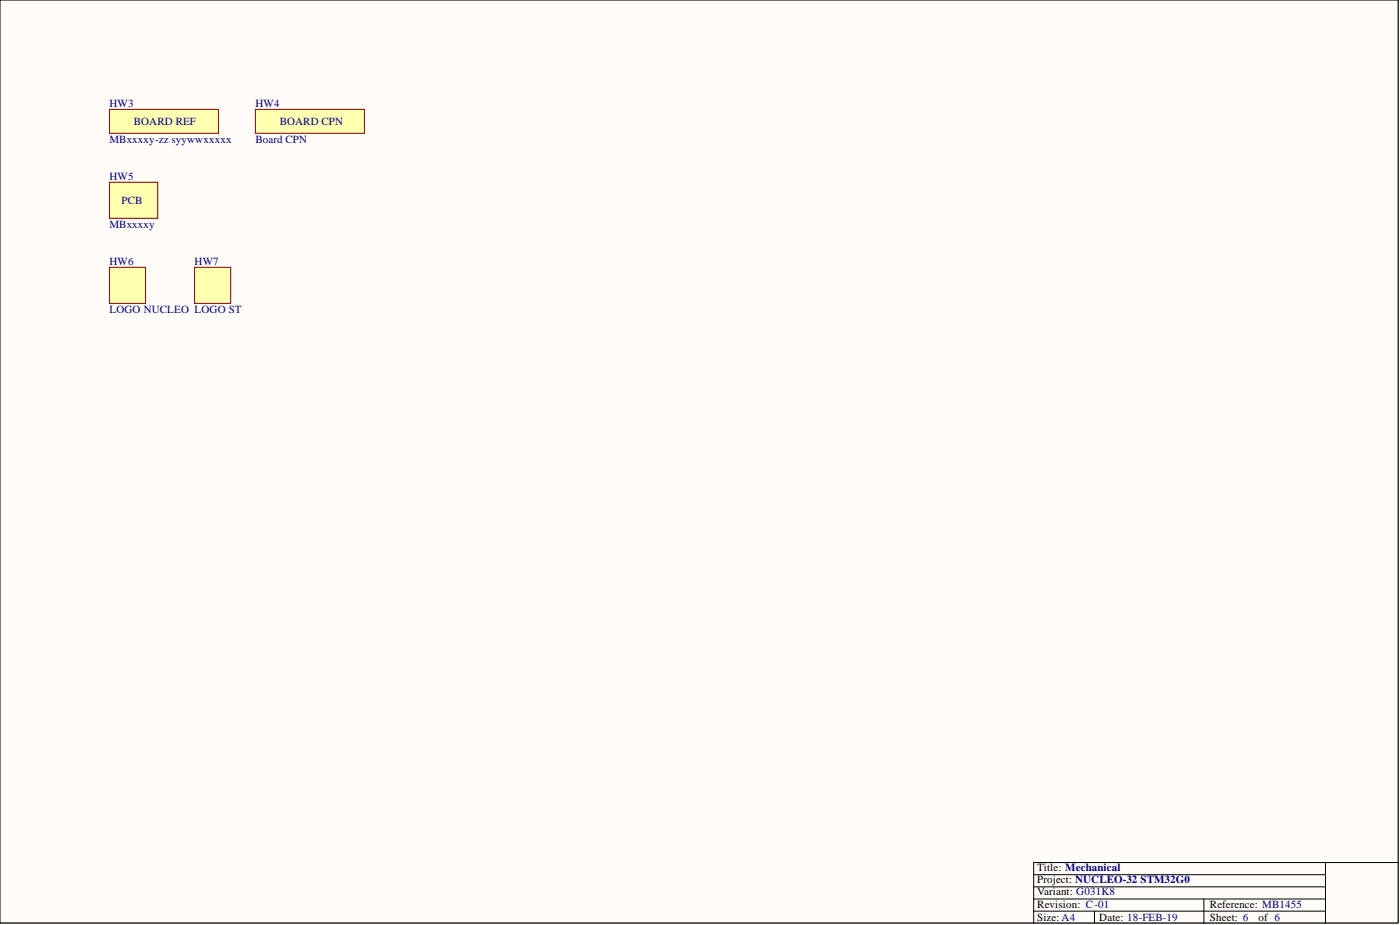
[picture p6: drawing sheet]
<svg xmlns="http://www.w3.org/2000/svg" width="292mm" height="193mm" viewBox="0 0 292 193" stroke-linecap="round" stroke-linejoin="round" font-family="sans-serif">
<defs><g id="words">
<g font-size="2.3" fill="#000080">
<text x="22.8" y="22.3">HW3</text>
<text x="53.3" y="22.3">HW4</text>
<text x="22.8" y="29.9">MBxxxxy-zz syywwxxxxx</text>
<text x="27.9" y="26.1">BOARD REF</text>
<text x="53.3" y="29.9">Board CPN</text>
<text x="58.4" y="26.1">BOARD CPN</text>
<text x="22.8" y="37.5">HW5</text>
<text x="22.8" y="47.7">MBxxxxy</text>
<text x="25.4" y="42.6">PCB</text>
<text x="22.8" y="55.3">HW6</text>
<text x="40.6" y="55.3">HW7</text>
<text x="22.8" y="65.4">LOGO NUCLEO LOGO ST</text>
</g>
<g font-size="2.3">
<text x="216.4" y="181.7">Title: Mechanical</text>
<text x="216.4" y="184.3">Project: NUCLEO-32 STM32G0</text>
<text x="216.4" y="189.3">Revision: C-01</text>
<text x="216.4" y="186.8">Variant: G031K8</text>
<text x="252.5" y="189.3">Reference: MB1455</text>
<text x="216.4" y="192.1">Size: A4</text>
<text x="229.4" y="192.1">Date: 18-FEB-19</text>
<text x="252.5" y="192.1">Sheet: 6</text>
<text x="262.6" y="192.1">of 6</text>
</g>
</g></defs>
<path d="M0 0h291.7v192.5h-291.7z" fill="#fffcf8" stroke="#000" stroke-width=".21"/>
<path d="M276.6 179.9v12.7M291.8 179.9h-76.1v12.7M215.7 182.5h60.9M215.7 185h60.9M215.7 190.1h60.9M215.7 187.5h60.9M228.4 190.1v2.5M251.2 187.5v5.1" fill="none" stroke="#000" stroke-width=".21"/>
<g fill="#ffffb0" stroke="#800000" stroke-width=".21">
<path d="M22.8 22.8h22.8v5h-22.8z"/>
<path d="M22.8 38h10.1v7.5h-10.1z"/>
<path d="M40.6 55.8h7.5v7.5h-7.5z"/>
<path d="M22.8 55.8h7.6v7.5h-7.6z"/>
<path d="M53.3 22.8h22.7v5h-22.7z"/>
</g>
<use href="#words"/>
</svg>
